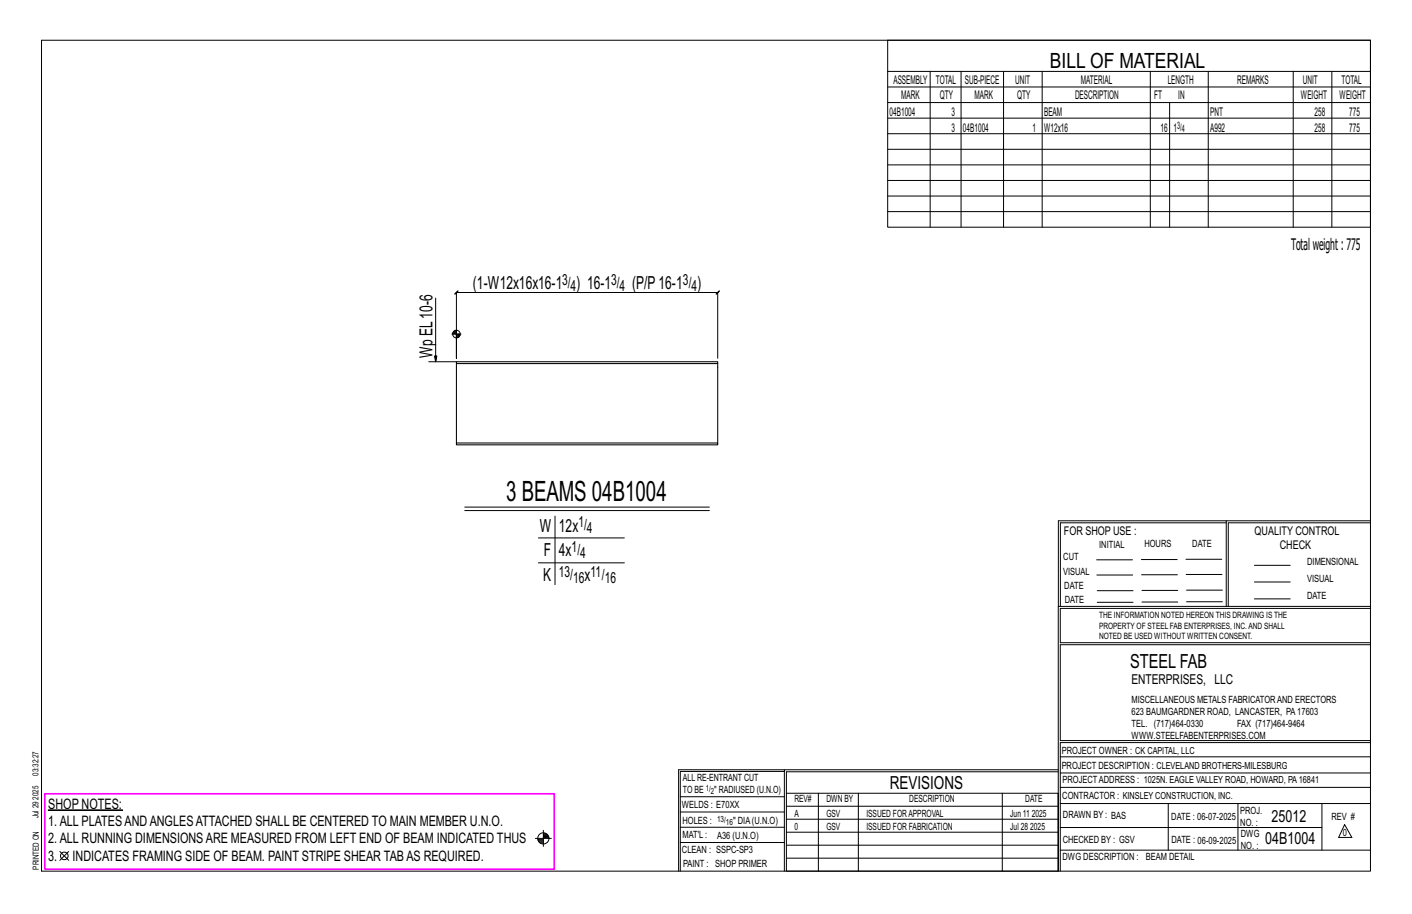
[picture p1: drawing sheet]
<svg xmlns="http://www.w3.org/2000/svg" width="432mm" height="279mm" viewBox="0 0 432 279" stroke-linecap="round" stroke-linejoin="round" font-family="sans-serif">
<defs><g id="words">
<text font-size="8.6" x="154.8" y="153.1">3 BEAMS 04B1004</text>
<text font-size="6.4" x="321.1" y="20.7">BILL OF MATERIAL</text>
<text font-size="5.9" x="345.6" y="204.1">STEEL FAB</text>
<g font-size="5.5">
<text x="144.6" y="88.4">(1-W12x16x16-1</text>
<text x="176.2" y="88.4">) 16-1</text>
<text x="193.3" y="88.4">(P/P16-1</text>
<text x="213.2" y="88.4">)</text>
<text x="132.2" y="109.5" transform="rotate(-90 132.2 109.5)">Wp EL10-6</text>
<text x="165.1" y="162.5">W</text>
<text x="170.9" y="162.5">12x</text>
<text x="166.3" y="170.1">F</text>
<text x="170.9" y="170.1">4x</text>
<text x="166.1" y="177.7">K</text>
<text x="178.8" y="177.7">x</text>
<text x="272.2" y="241.1">REVISIONS</text>
</g>
<g font-size="5.1">
<text x="388.9" y="251.3">25012</text>
<text x="386.9" y="258.1">04B1004</text>
</g>
<text font-size="4.9" x="394.8" y="76.4">Totalweight : 775</text>
<g font-size="4.7">
<text x="171.9" y="87.2">3/</text>
<text x="174.5" y="88.8">4</text>
<text x="186.9" y="87.2">3/</text>
<text x="189.5" y="88.8">4</text>
<text x="208.9" y="87.2">3/</text>
<text x="211.5" y="88.8">4</text>
<text x="176.9" y="161.2">1/</text>
<text x="179.5" y="162.9">4</text>
<text x="174.8" y="168.9">1/</text>
<text x="177.4" y="170.5">4</text>
<text x="170.9" y="176.5">13/</text>
<text x="175.3" y="178.1">16</text>
<text x="180.6" y="176.5">11/</text>
<text x="185" y="178.1">16</text>
</g>
<g font-size="4.4">
<text x="14.8" y="247.4">SHOP NOTES:</text>
<text x="14.8" y="257.8">2.ALL RUNNING DIMENSIONSARE MEASURED FROM LEFT END OF BEAM INDICATED THUS</text>
<text x="14.8" y="252.6">1.ALL PLATESANDANGLESATTACHED SHALL BE CENTERED TO MAIN MEMBER U.N.O.</text>
<text x="14.8" y="263.1">3.</text>
<text x="22.2" y="263.1">INDICATES FRAMING SIDE OF BEAM. PAINT STRIPE SHEAR TABAS REQUIRED.</text>
</g>
<text font-size="4.2" x="346" y="209.1">ENTERPRISES, LLC</text>
<g font-size="3.7">
<text x="273.2" y="25.6">ASSEMBLY</text>
<text x="286.2" y="25.6">TOTAL</text>
<text x="295.1" y="25.6">SUB-PIECE</text>
<text x="310.4" y="25.6">UNIT</text>
<text x="330.5" y="25.6">MATERIAL</text>
<text x="357.1" y="25.6">LENGTH</text>
<text x="378.3" y="25.6">REMARKS</text>
<text x="398.4" y="25.6">UNIT</text>
<text x="410.2" y="25.6">TOTAL</text>
<text x="272.1" y="35.5">04B1004</text>
<text x="275.6" y="30.4">MARK</text>
<text x="287.4" y="30.4">QTY</text>
<text x="290.9" y="35.5">3</text>
<text x="298" y="30.4">MARK</text>
<text x="311" y="30.4">QTY</text>
<text x="319.3" y="35.5">BEAM</text>
<text x="328.7" y="30.4">DESCRIPTION</text>
<text x="353" y="30.4">FT</text>
<text x="360.3" y="30.4">IN</text>
<text x="370.1" y="35.5">PNT</text>
<text x="397.8" y="30.4">WEIGHT</text>
<text x="402" y="35.5">258</text>
<text x="409.6" y="30.4">WEIGHT</text>
<text x="412.6" y="35.5">775</text>
<text x="290.9" y="40.2">3</text>
<text x="294.5" y="40.2">04B1004</text>
<text x="315.8" y="40.2">1</text>
<text x="319.3" y="40.2">W12x16</text>
<text x="354.9" y="40.2">16</text>
<text x="358.9" y="40.2">1</text>
<text x="370.1" y="40.2">A992</text>
<text x="402" y="40.2">258</text>
<text x="412.6" y="40.2">775</text>
<text x="325.3" y="163.4">FOR SHOP USE :</text>
<text x="383.7" y="163.4">QUALITY CONTROL</text>
<text x="391.4" y="167.8">CHECK</text>
</g>
<g font-size="3.1">
<text x="360" y="39.4">3/</text>
<text x="361.4" y="40.5">4</text>
<text x="336.2" y="167.4">INITIAL</text>
<text x="350" y="167.1">HOURS</text>
<text x="364.6" y="167.2">DATE</text>
<text x="325.2" y="171.3">CUT</text>
<text x="399.8" y="172.8">DIMENSIONAL</text>
<text x="325.1" y="175.8">VISUAL</text>
<text x="399.8" y="177.9">VISUAL</text>
<text x="325.5" y="180">DATE</text>
<text x="325.7" y="184.4">DATE</text>
<text x="399.8" y="183.1">DATE</text>
<text x="346" y="215">MISCELLANEOUS METALS FABRICATORAND ERECTORS</text>
<text x="346" y="218.6">623 BAUMGARDNER ROAD, LANCASTER, PA17603</text>
<text x="346" y="225.8">WWW.STEELFABENTERPRISES.COM</text>
<text x="346" y="222.2">TEL. (717)464-0330</text>
<text x="378.3" y="222.2">FAX (717)464-9464</text>
<text x="324.7" y="230.5">PROJECT OWNER : CK CAPITAL, LLC</text>
<text x="208.8" y="238.8">ALL RE-ENTRANT CUT</text>
<text x="324.7" y="235.1">PROJECT DESCRIPTION : CLEVELAND BROTHERS-MILESBURG</text>
<text x="324.9" y="239.5">PROJECTADDRESS : 1025N. EAGLE VALLEY ROAD, HOWARD, PA16841</text>
<text x="208.8" y="242.5">TO BE</text>
<text x="218.4" y="242.5">&quot; RADIUSED (U.N.O)</text>
<text x="242.9" y="245.3">REV#</text>
<text x="252.7" y="245.3">DWN BY</text>
<text x="278.1" y="245.3">DESCRIPTION</text>
<text x="313.5" y="245.3">DATE</text>
<text x="324.9" y="244.2">CONTRACTOR : KINSLEY CONSTRUCTION, INC.</text>
<text x="208.5" y="247">WELDS : E70XX</text>
<text x="208.7" y="251.7">HOLES :</text>
<text x="224.2" y="251.8">&quot; DIA(U.N.O)</text>
<text x="242.9" y="249.9">A</text>
<text x="252.7" y="249.9">GSV</text>
<text x="264.9" y="249.9">ISSUED FORAPPROVAL</text>
<text x="309" y="249.9">Jun 11</text>
<text x="315.5" y="249.9">2025</text>
<text x="325.1" y="250">DRAWN BY : BAS</text>
<text x="358.2" y="250.5">DATE : 06-07-2025</text>
<text x="379.3" y="248.9">PROJ.</text>
<text x="407.2" y="250.5">REV #</text>
<text x="208.7" y="256.3">MAT'L :</text>
<text x="219.3" y="256.4">A36 (U.N.O)</text>
<text x="242.9" y="253.8">0</text>
<text x="252.7" y="253.8">GSV</text>
<text x="264.9" y="253.8">ISSUED FOR FABRICATION</text>
<text x="309" y="253.8">Jul 28</text>
<text x="315" y="253.8">2025</text>
<text x="325" y="257.6">CHECKED BY : GSV</text>
<text x="358.3" y="257.7">DATE : 06-09-2025</text>
<text x="379.3" y="252.5">NO. :</text>
<text x="379.5" y="255.9">DWG</text>
<text x="410.6" y="255.5">0</text>
<text x="208.6" y="260.7">CLEAN : SSPC-SP3</text>
<text x="324.9" y="262.9">DWG DESCRIPTION :</text>
<text x="350.4" y="263">BEAM DETAIL</text>
<text x="379.5" y="259.5">NO. :</text>
<text x="208.9" y="265">PAINT : SHOP PRIMER</text>
</g>
<g font-size="2.7">
<text x="336.1" y="189">THE INFORMATION NOTED HEREON THIS DRAWING IS THE</text>
<text x="336.1" y="195.4">NOTED BE USED WITHOUT WRITTEN CONSENT.</text>
<text x="336.1" y="192.2">PROPERTY OF STEEL FAB ENTERPRISES, INC.AND SHALL</text>
</g>
<g font-size="2.6">
<text x="215.9" y="241.8">1/</text>
<text x="217.4" y="242.7">2</text>
<text x="219.3" y="251.1">13/</text>
<text x="222" y="252.1">16</text>
</g>
<g font-size="2.5">
<text x="11.7" y="237.1" transform="rotate(-90 11.7 237.1)">03:32:27</text>
<text x="11.8" y="244.4" transform="rotate(-90 11.8 244.4)">2025</text>
<text x="11.8" y="250.1" transform="rotate(-90 11.8 250.1)">Jul 29</text>
<text x="11.9" y="265.8" transform="rotate(-90 11.9 265.8)">PRINTED ON</text>
</g>
</g></defs>
<path d="M14.8 247.6h22.7v.1h-22.7z" fill="#000" stroke="#000" stroke-width=".31"/>
<g fill="none" stroke="#000" stroke-width=".31">
<path d="M12.7 12.3h406.4v254h-406.4zM271.5 12.3h147.6v57.2h-147.6zM271.5 21.8h147.6M271.5 26.6h147.6M271.5 31.4h147.6M271.5 36.1h147.6M284.5 21.8v47.7M293.9 21.8v47.7M306.9 21.8v47.7M318.7 21.8v47.7M351.8 21.8v47.7M357.7 31.4v38.1"/>
<path d="M369.5 21.8v47.7M395.5 21.8v47.7M407.3 21.8v47.7M271.5 40.9h147.6M271.5 45.6h147.6M271.5 50.4h147.6M271.5 55.2h147.6M271.5 59.9h147.6M271.5 64.7h147.6M133.2 91.1v19.5l-.3-1.8h.7l-.4 1.8M131.1 110.6h8.5M138.2 102.1h2.8"/>
<path d="M138.5 101.6v.5M138.7 101.3v.8M138.9 101.1v1M139.2 101v1.1M139.4 101v1.1M139.6 102.1v7.4v-20.1l-.5 .5 1-1-.5 .5h79.9l-.5 .5 1-1-.5 .5v20.1M139.6 100.7v2.8M139.8 102.1v1.2M140 102.1v1.1M140.2 102.1v1M140.4 102.1v.8M140.6 102.1v.5"/>
<path d="M142.1 155h74.8M142.1 156.1h74.8M169.7 157.8v20.9M375 159.8h-50.7v25.6M375 159.2h-51.3l-.1 107.1M419.1 159.2h-44.1v26.2M419.1 159.8h-43.5v25.6M164.6 164.4h26.3M164.6 172.1h26.3M335.4 171.1h10.9M335.4 175.8h11M349 171h11"/>
<path d="M349.1 175.7h11M362.7 171h10.9M362.7 175.6h11M383.6 172.8h11M383.6 177.9h11M323.7 185.4h95.4M335.5 184.1h11M335.5 180.6h11M349.2 184h11M349.2 180.5h11M362.9 180.4h10.9M362.9 184h10.9"/>
<path d="M383.6 183.1h11M419.1 186h-94.9v10.5h94.9M419.1 197.1h-94.9v29.3h94.9v.6h-94.9v39.3M239.9 235.8h-31.9v30.5M239.9 235.3h-32.4v31M323.6 235.3h-83.7v31M323.6 235.9h-83.1v6.6M324.2 236.3h94.9M324.2 231.4h94.9M163.7 256.3h4.9M164.5 256.6h1.7M164.5 256.9h1.7"/>
<path d="M164.6 257.1h1.6M164.9 257.4h1.3M165.2 257.7h1M166.2 253.8v4.9M166.2 255.1h1.2M166.2 254.9h.9M166.2 255.7h1.6M166.2 256h1.7M166.2 255.4h1.4M208 252.9h31.9M208 257.5h31.9M208 243.6h31.9"/>
<path d="M208 248.2h31.9M240.5 242.5h83.1v23.8h-83.1zM240.5 258.4h83.1M240.5 254.4h83.1M240.5 250.4h83.1M240.5 246.5h83.1M250.3 242.5v23.8M262.5 242.5v23.8M306.5 242.5v23.8M324.2 253h80.1M324.2 245.6h94.9M324.2 259.9h94.9"/>
<path d="M324.2 240.7h94.9M357.3 245.6v14.3M378.6 245.6v14.3M404.3 245.6v14.3M411.2 252.1l2.2 3.9h-4zM18.3 260.3l2.7 2.7M21 260.3l-2.7 2.7M240.5 262.3h83.1"/>
<circle cx="139.6" cy="102.1" r="1.16"/>
<circle cx="166.2" cy="256.3" r="1.71"/>
<circle cx="19.7" cy="261.6" r="1.17"/>
</g>
<path d="M13.7 242.7h155.8v23h-155.8z" fill="none" stroke="#f0f" stroke-width=".5"/>
<path d="M139.6 110.6h79.9v.5h-79.9zM139.6 111.1v24.3M219.5 111.1v24.3M139.6 135.4h79.9v.6h-79.9z" fill="none" stroke="#000" stroke-width=".32"/>
<use href="#words"/>
</svg>
